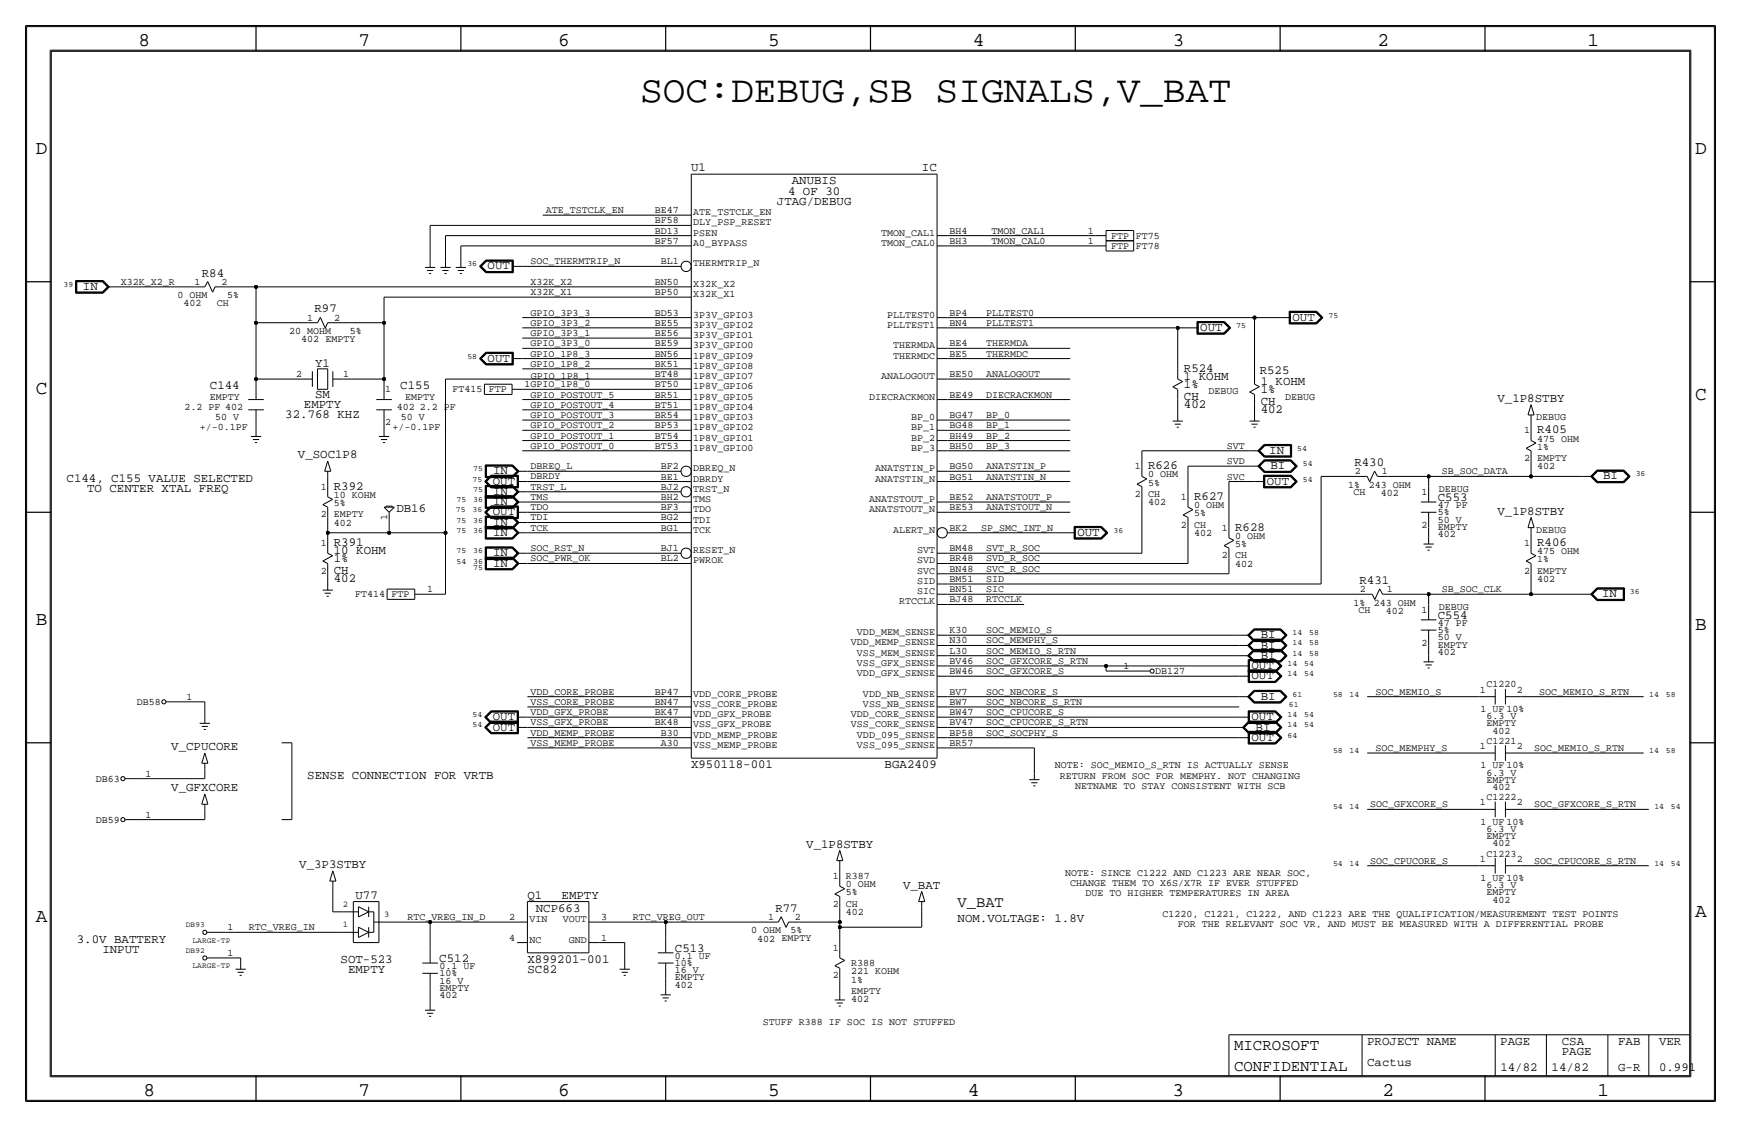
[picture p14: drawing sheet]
<svg xmlns="http://www.w3.org/2000/svg" width="432mm" height="279mm" viewBox="0 0 432 279" stroke-linecap="round" stroke-linejoin="round" font-family="sans-serif">
<defs><g id="words">
<text font-size="9.4" x="158.7" y="25.4">SOC:DEBUG,SB SIGNALS,V_BAT</text>
<g font-size="4.8">
<text x="34.3" y="11.4">8</text>
<text x="88.9" y="11.4">7</text>
<text x="138.5" y="11.4">6</text>
<text x="190.5" y="11.4">5</text>
<text x="241.3" y="11.4">4</text>
<text x="290.8" y="11.4">3</text>
<text x="341.6" y="11.4">2</text>
<text x="393.7" y="11.4">1</text>
<text x="8.9" y="38.1">D</text>
<text x="420.4" y="38.1">D</text>
<text x="8.9" y="97.8">C</text>
<text x="420.4" y="99.1">C</text>
<text x="8.9" y="154.9">B</text>
<text x="420.4" y="156.2">B</text>
<text x="420.4" y="227.3">A</text>
<text x="8.9" y="228.6">A</text>
<text x="35.6" y="271.8">8</text>
<text x="88.9" y="271.8">7</text>
<text x="138.4" y="271.8">6</text>
<text x="190.5" y="271.8">5</text>
<text x="240" y="271.8">4</text>
<text x="290.8" y="271.8">3</text>
<text x="342.9" y="271.8">2</text>
<text x="396.2" y="271.8">1</text>
</g>
<g font-size="3.9">
<text x="306.1" y="260.4">MICROSOFT</text>
<text x="306.1" y="265.4">CONFIDENTIAL</text>
</g>
<text font-size="3.8" x="237.5" y="224.8">V_BAT</text>
<g font-size="3.1">
<text x="171.4" y="42.4">U1</text>
<text x="196.4" y="45.7">ANUBIS</text>
<text x="228.7" y="42.4">IC</text>
<text x="192.7" y="50.8">JTAG/DEBUG</text>
<text x="195.5" y="48.3">4 OF 30</text>
<text x="20.6" y="71.9">IN</text>
<text x="50.1" y="68.6">R84</text>
<text x="120.9" y="66.8">OUT</text>
<text x="78" y="77.5">R97</text>
<text x="297.7" y="82">OUT</text>
<text x="320.5" y="79.5">OUT</text>
<text x="120.9" y="89.7">OUT</text>
<text x="78.2" y="90.9">Y1</text>
<text x="293.6" y="94.2">1 KOHM</text>
<text x="293.6" y="92.2">R524</text>
<text x="312.4" y="92.7">R525</text>
<text x="312.7" y="95.5">1 KOHM</text>
<text x="52.1" y="96.5">C144</text>
<text x="75.4" y="101.1">EMPTY</text>
<text x="78.2" y="98.6">SM</text>
<text x="99.3" y="96.5">C155</text>
<text x="293.6" y="99.1">CH</text>
<text x="293.6" y="96.3">1%</text>
<text x="293.6" y="101.1">402</text>
<text x="312.7" y="100.3">CH</text>
<text x="312.7" y="97.5">1%</text>
<text x="371.4" y="99.7">V_1P8STBY</text>
<text x="70.8" y="103.6">32.768 KHZ</text>
<text x="312.7" y="102.4">402</text>
<text x="381.3" y="107.4">R405</text>
<text x="73.9" y="113.6">V_SOC1P8</text>
<text x="314.8" y="112.5">IN</text>
<text x="16.5" y="119.4">C144, C155 VALUE SELECTED</text>
<text x="122.3" y="117.6">IN</text>
<text x="284.7" y="116.3">R626</text>
<text x="315.1" y="116.3">BI</text>
<text x="335.9" y="115.6">R430</text>
<text x="397.6" y="118.9">BI</text>
<text x="21.6" y="121.9">TO CENTER XTAL FREQ</text>
<text x="82.8" y="121.4">R392</text>
<text x="122.2" y="120.1">OUT</text>
<text x="122.3" y="122.7">IN</text>
<text x="122.3" y="125.2">IN</text>
<text x="296.2" y="124">R627</text>
<text x="314.2" y="120.1">OUT</text>
<text x="356.6" y="124.2">C553</text>
<text x="98.3" y="127">DB16</text>
<text x="122.2" y="127.8">OUT</text>
<text x="122.3" y="130.3">IN</text>
<text x="306.3" y="131.6">R628</text>
<text x="371.4" y="127.6">V_1P8STBY</text>
<text x="82.8" y="137.4">10 KOHM</text>
<text x="82.8" y="135.4">R391</text>
<text x="122.3" y="132.8">IN</text>
<text x="122.3" y="137.9">IN</text>
<text x="267.2" y="132.8">OUT</text>
<text x="381.3" y="135.4">R406</text>
<text x="82.8" y="142.2">CH</text>
<text x="82.8" y="139.4">1%</text>
<text x="122.3" y="140.5">IN</text>
<text x="82.8" y="144.3">402</text>
<text x="337.2" y="144.8">R431</text>
<text x="397.4" y="148.1">IN</text>
<text x="356.6" y="153.4">C554</text>
<text x="312.7" y="160.8">BI</text>
<text x="312.7" y="158.2">BI</text>
<text x="310.4" y="165.9">OUT</text>
<text x="312.7" y="163.3">BI</text>
<text x="310.4" y="168.4">OUT</text>
<text x="312.7" y="173.5">BI</text>
<text x="122.2" y="178.6">OUT</text>
<text x="310.4" y="178.6">OUT</text>
<text x="122.2" y="181.1">OUT</text>
<text x="310.4" y="183.6">OUT</text>
<text x="311.4" y="181.1">BI</text>
<text x="42.5" y="186">V_CPUCORE</text>
<text x="171.4" y="190.5">X950118-001</text>
<text x="219.4" y="190.5">BGA2409</text>
<text x="42.5" y="196.2">V_GFXCORE</text>
<text x="76.2" y="193">SENSE CONNECTION FOR VRTB</text>
<text x="74.2" y="215.2">V_3P3STBY</text>
<text x="200" y="210.2">V_1P8STBY</text>
<text x="224" y="220.3">V_BAT</text>
<text x="88.2" y="222.8">U77</text>
<text x="130.8" y="222.8">Q1</text>
<text x="132.9" y="226.1">NCP663</text>
<text x="139.3" y="222.8">EMPTY</text>
<text x="192.3" y="226.1">R77</text>
<text x="19" y="233.7">3.0V BATTERY</text>
<text x="237.5" y="228.6">NOM.VOLTAGE: 1.8V</text>
<text x="25.4" y="236.2">INPUT</text>
<text x="84.5" y="238.8">SOT-523</text>
<text x="109" y="238.5">C512</text>
<text x="130.8" y="238.8">X899201-001</text>
<text x="167.4" y="236">C513</text>
<text x="86.3" y="241.3">EMPTY</text>
<text x="130.8" y="241.3">SC82</text>
<text x="339.1" y="259.1">PROJECT NAME</text>
<text x="372.1" y="259.1">PAGE</text>
<text x="387.4" y="259.1">CSA</text>
<text x="387.4" y="261.6">PAGE</text>
<text x="401.3" y="259.1">FAB</text>
<text x="411.5" y="259.1">VER</text>
<text x="339.1" y="264.2">Cactus</text>
<text x="372.1" y="265.4">14/82</text>
<text x="384.8" y="265.4">14/82</text>
<text x="401.3" y="265.4">G-R</text>
<text x="411.5" y="265.4">0.991</text>
</g>
<g font-size="2.5">
<text x="135.4" y="52.8">ATE_TSTCLK_EN</text>
<text x="162.4" y="52.8">BE47</text>
<text x="172" y="53.3">ATE_TSTCLK_EN</text>
<text x="162.4" y="57.9">BD13</text>
<text x="162.4" y="55.4">BF58</text>
<text x="172" y="58.4">PSEN</text>
<text x="172" y="55.9">DLY_PSP_RESET</text>
<text x="218.5" y="58.4">TMON_CAL1</text>
<text x="235.5" y="57.9">BH4</text>
<text x="245.9" y="57.9">TMON_CAL1</text>
<text x="269.8" y="57.9">1</text>
<text x="275.6" y="59.2">FTP</text>
<text x="281.7" y="59.2">FT75</text>
<text x="131.6" y="65.5">SOC_THERMTRIP_N</text>
<text x="162.4" y="60.5">BF57</text>
<text x="163.9" y="65.5">BL1</text>
<text x="172" y="61">A0_BYPASS</text>
<text x="218.5" y="61">TMON_CAL0</text>
<text x="235.5" y="60.4">BH3</text>
<text x="245.9" y="60.5">TMON_CAL0</text>
<text x="269.8" y="60.5">1</text>
<text x="275.6" y="61.7">FTP</text>
<text x="281.7" y="61.7">FT78</text>
<text x="30" y="70.6">X32K_X2_R</text>
<text x="48.2" y="70.6">1</text>
<text x="54.9" y="70.6">2</text>
<text x="131.6" y="70.6">X32K_X2</text>
<text x="162.4" y="70.6">BN50</text>
<text x="172" y="66">THERMTRIP_N</text>
<text x="172" y="71.1">X32K_X2</text>
<text x="44" y="73.9">0 OHM</text>
<text x="45.5" y="75.9">402</text>
<text x="53.8" y="75.8">CH</text>
<text x="56.3" y="73.9">5%</text>
<text x="131.6" y="73.2">X32K_X1</text>
<text x="162.4" y="73.2">BP50</text>
<text x="172" y="73.7">X32K_X1</text>
<text x="71.8" y="82.8">20 MOHM</text>
<text x="76.2" y="79.5">1</text>
<text x="82.9" y="79.5">2</text>
<text x="86.8" y="82.8">5%</text>
<text x="131.6" y="83.3">GPIO_3P3_1</text>
<text x="131.6" y="80.8">GPIO_3P3_2</text>
<text x="131.6" y="78.2">GPIO_3P3_3</text>
<text x="162.4" y="78.2">BD53</text>
<text x="162.4" y="80.8">BE55</text>
<text x="162.4" y="83.3">BE56</text>
<text x="172" y="83.8">3P3V_GPIO1</text>
<text x="172" y="78.7">3P3V_GPIO3</text>
<text x="172" y="81.3">3P3V_GPIO2</text>
<text x="220" y="81.3">PLLTEST1</text>
<text x="220" y="78.7">PLLTEST0</text>
<text x="235.5" y="80.8">BN4</text>
<text x="235.5" y="78.2">BP4</text>
<text x="244.6" y="78.2">PLLTEST0</text>
<text x="244.6" y="80.8">PLLTEST1</text>
<text x="74.7" y="84.8">402 EMPTY</text>
<text x="131.6" y="88.4">GPIO_1P8_3</text>
<text x="131.6" y="85.9">GPIO_3P3_0</text>
<text x="162.4" y="85.9">BE59</text>
<text x="162.4" y="88.4">BN56</text>
<text x="172" y="86.4">3P3V_GPIO0</text>
<text x="172" y="88.9">1P8V_GPIO9</text>
<text x="221.5" y="88.9">THERMDC</text>
<text x="221.5" y="86.4">THERMDA</text>
<text x="235.5" y="88.4">BE5</text>
<text x="235.5" y="85.9">BE4</text>
<text x="244.6" y="85.9">THERMDA</text>
<text x="244.6" y="88.4">THERMDC</text>
<text x="73.4" y="93.5">2</text>
<text x="85.1" y="93.5">1</text>
<text x="131.6" y="90.9">GPIO_1P8_2</text>
<text x="131.6" y="94">GPIO_1P8_1</text>
<text x="162.4" y="90.9">BK51</text>
<text x="162.4" y="93.5">BT48</text>
<text x="172" y="91.4">1P8V_GPIO8</text>
<text x="172" y="94">1P8V_GPIO7</text>
<text x="218.5" y="94">ANALOGOUT</text>
<text x="235.5" y="93.5">BE50</text>
<text x="244.6" y="93.5">ANALOGOUT</text>
<text x="45.7" y="101.6">2.2 PF 402</text>
<text x="52.1" y="99.1">EMPTY</text>
<text x="95.5" y="97.3">1</text>
<text x="98.4" y="101.6">402</text>
<text x="100.5" y="99.1">EMPTY</text>
<text x="104.1" y="101.6">2.2 PF</text>
<text x="112.2" y="97.3">FT415</text>
<text x="121.3" y="97.3">FTP</text>
<text x="130" y="96">1GPIO_1P8_0</text>
<text x="131.6" y="98.6">GPIO_POSTOUT_5</text>
<text x="131.6" y="101.1">GPIO_POSTOUT_4</text>
<text x="162.4" y="96">BT50</text>
<text x="162.4" y="98.6">BR51</text>
<text x="162.4" y="101.1">BT51</text>
<text x="172" y="96.5">1P8V_GPIO6</text>
<text x="172" y="99.1">1P8V_GPIO5</text>
<text x="172" y="101.6">1P8V_GPIO4</text>
<text x="215.5" y="99.1">DIECRACKMON</text>
<text x="235.5" y="98.6">BE49</text>
<text x="244.6" y="98.6">DIECRACKMON</text>
<text x="299.7" y="97.8">DEBUG</text>
<text x="318.8" y="99.1">DEBUG</text>
<text x="49.5" y="106.7">+/-0.1PF</text>
<text x="53.3" y="104.1">50 V</text>
<text x="95.5" y="105.4">2</text>
<text x="97.3" y="106.7">+/-0.1PF</text>
<text x="99.5" y="104.1">50 V</text>
<text x="131.6" y="103.6">GPIO_POSTOUT_3</text>
<text x="131.6" y="106.2">GPIO_POSTOUT_2</text>
<text x="162.4" y="103.6">BR54</text>
<text x="162.4" y="106.2">BP53</text>
<text x="172" y="106.7">1P8V_GPIO2</text>
<text x="172" y="104.1">1P8V_GPIO3</text>
<text x="225.9" y="104.1">BP_0</text>
<text x="225.9" y="106.7">BP_1</text>
<text x="235.5" y="106.2">BG48</text>
<text x="235.5" y="103.6">BG47</text>
<text x="244.6" y="106.2">BP_1</text>
<text x="244.6" y="103.6">BP_0</text>
<text x="378" y="107.5">1</text>
<text x="381" y="104.1">DEBUG</text>
<text x="131.6" y="111.3">GPIO_POSTOUT_0</text>
<text x="131.6" y="108.7">GPIO_POSTOUT_1</text>
<text x="162.4" y="108.7">BT54</text>
<text x="162.4" y="111.3">BT53</text>
<text x="172" y="111.8">1P8V_GPIO0</text>
<text x="172" y="109.2">1P8V_GPIO1</text>
<text x="225.9" y="111.8">BP_3</text>
<text x="225.9" y="109.2">BP_2</text>
<text x="235.5" y="111.3">BH50</text>
<text x="235.5" y="108.7">BH49</text>
<text x="244.6" y="108.7">BP_2</text>
<text x="244.6" y="111.3">BP_3</text>
<text x="304.3" y="111.3">SVT</text>
<text x="381.3" y="111.5">1%</text>
<text x="381.3" y="109.5">475 OHM</text>
<text x="131.6" y="118.9">DBRDY</text>
<text x="131.6" y="116.3">DBREQ_L</text>
<text x="163.9" y="116.3">BF2</text>
<text x="163.9" y="118.9">BE1</text>
<text x="172" y="116.8">DBREQ_N</text>
<text x="172" y="119.4">DBRDY</text>
<text x="217" y="116.8">ANATSTIN_P</text>
<text x="217" y="119.4">ANATSTIN_N</text>
<text x="235.5" y="116.3">BG50</text>
<text x="235.5" y="118.9">BG51</text>
<text x="244.6" y="116.3">ANATSTIN_P</text>
<text x="244.6" y="118.9">ANATSTIN_N</text>
<text x="281.5" y="116.3">1</text>
<text x="284.7" y="118.4">0 OHM</text>
<text x="304.3" y="115.1">SVD</text>
<text x="304.3" y="118.9">SVC</text>
<text x="336" y="117.6">2</text>
<text x="342.7" y="117.6">1</text>
<text x="357.6" y="117.6">SB_SOC_DATA</text>
<text x="378" y="114.3">2</text>
<text x="381.3" y="116.3">402</text>
<text x="381.3" y="114.3">EMPTY</text>
<text x="79.5" y="121.4">1</text>
<text x="82.8" y="123.4">10 KOHM</text>
<text x="82.8" y="125.5">5%</text>
<text x="131.6" y="121.4">TRST_L</text>
<text x="131.6" y="124">TMS</text>
<text x="163.9" y="121.4">BJ2</text>
<text x="163.9" y="124">BH2</text>
<text x="172" y="124.5">TMS</text>
<text x="172" y="121.9">TRST_N</text>
<text x="215.5" y="124.5">ANATSTOUT_P</text>
<text x="235.5" y="124">BE52</text>
<text x="244.6" y="124">ANATSTOUT_P</text>
<text x="281.5" y="123.2">2</text>
<text x="284.7" y="125.2">402</text>
<text x="284.7" y="120.4">5%</text>
<text x="284.7" y="123.2">CH</text>
<text x="292.9" y="124">1</text>
<text x="296.2" y="126">0 OHM</text>
<text x="334.4" y="120.9">1%</text>
<text x="335.7" y="122.8">CH</text>
<text x="339.5" y="120.9">243 OHM</text>
<text x="342.4" y="122.9">402</text>
<text x="352.6" y="122.7">1</text>
<text x="356.6" y="126">47 PF</text>
<text x="356.9" y="121.9">DEBUG</text>
<text x="79.5" y="128.3">2</text>
<text x="82.8" y="130.3">402</text>
<text x="82.8" y="128.3">EMPTY</text>
<text x="96" y="129" transform="rotate(-90 96 129)">1</text>
<text x="131.6" y="126.5">TDO</text>
<text x="131.6" y="129">TDI</text>
<text x="131.6" y="131.6">TCK</text>
<text x="163.9" y="126.5">BF3</text>
<text x="163.9" y="129">BG2</text>
<text x="163.9" y="131.6">BG1</text>
<text x="172" y="129.5">TDI</text>
<text x="172" y="127">TDO</text>
<text x="215.5" y="127">ANATSTOUT_N</text>
<text x="235.5" y="126.5">BE53</text>
<text x="235.5" y="131.6">BK2</text>
<text x="243.3" y="131.6">SP_SMC_INT_N</text>
<text x="244.6" y="126.5">ANATSTOUT_N</text>
<text x="292.9" y="130.8">2</text>
<text x="296.2" y="128">5%</text>
<text x="296.2" y="130.8">CH</text>
<text x="303.1" y="131.6">1</text>
<text x="352.6" y="130.8">2</text>
<text x="356.6" y="127.8">5%</text>
<text x="356.6" y="129.5">50 V</text>
<text x="356.6" y="131.3">EMPTY</text>
<text x="79.5" y="135.4">1</text>
<text x="131.6" y="136.7">SOC_RST_N</text>
<text x="163.9" y="136.7">BJ1</text>
<text x="172" y="137.2">RESET_N</text>
<text x="172" y="132.1">TCK</text>
<text x="221.5" y="132.1">ALERT_N</text>
<text x="227.4" y="137.2">SVT</text>
<text x="235.5" y="136.7">BM48</text>
<text x="244.6" y="136.7">SVT_R_SOC</text>
<text x="296.2" y="132.8">402</text>
<text x="306.3" y="135.6">5%</text>
<text x="306.3" y="133.6">0 OHM</text>
<text x="356.6" y="133.1">402</text>
<text x="378" y="135.4">1</text>
<text x="381" y="132.1">DEBUG</text>
<text x="381.3" y="137.4">475 OHM</text>
<text x="79.5" y="142.3">2</text>
<text x="131.6" y="139.2">SOC_PWR_OK</text>
<text x="163.9" y="139.2">BL2</text>
<text x="172" y="139.7">PWROK</text>
<text x="227.4" y="142.2">SVC</text>
<text x="227.4" y="139.7">SVD</text>
<text x="235.5" y="139.2">BR48</text>
<text x="235.5" y="141.7">BN48</text>
<text x="244.6" y="139.2">SVD_R_SOC</text>
<text x="244.6" y="141.7">SVC_R_SOC</text>
<text x="303.1" y="138.4">2</text>
<text x="306.3" y="138.4">CH</text>
<text x="306.3" y="140.5">402</text>
<text x="378" y="142.3">2</text>
<text x="381.3" y="139.4">1%</text>
<text x="381.3" y="142.2">EMPTY</text>
<text x="88.1" y="148.1">FT414</text>
<text x="97.1" y="148.1">FTP</text>
<text x="105.9" y="146.8">1</text>
<text x="223" y="149.9">RTCCLK</text>
<text x="227.4" y="147.3">SIC</text>
<text x="227.4" y="144.8">SID</text>
<text x="235.5" y="144.3">BM51</text>
<text x="235.5" y="146.8">BN51</text>
<text x="235.5" y="149.4">BJ48</text>
<text x="244.6" y="146.8">SIC</text>
<text x="244.6" y="144.3">SID</text>
<text x="244.6" y="149.4">RTCCLK</text>
<text x="337.3" y="146.8">2</text>
<text x="344" y="146.8">1</text>
<text x="357.6" y="146.8">SB_SOC_CLK</text>
<text x="381.3" y="144.3">402</text>
<text x="335.7" y="150.1">1%</text>
<text x="336.9" y="152">CH</text>
<text x="340.7" y="150.1">243 OHM</text>
<text x="343.7" y="152.1">402</text>
<text x="352.6" y="151.9">1</text>
<text x="356.6" y="155.2">47 PF</text>
<text x="356.9" y="151.1">DEBUG</text>
<text x="211.1" y="160">VDD_MEMP_SENSE</text>
<text x="212.6" y="157.5">VDD_MEM_SENSE</text>
<text x="235.5" y="159.5">N30</text>
<text x="235.5" y="157">K30</text>
<text x="244.6" y="159.5">SOC_MEMPHY_S</text>
<text x="244.6" y="157">SOC_MEMIO_S</text>
<text x="352.6" y="160">2</text>
<text x="356.6" y="160.5">EMPTY</text>
<text x="356.6" y="157">5%</text>
<text x="356.6" y="158.8">50 V</text>
<text x="212.6" y="162.6">VSS_MEM_SENSE</text>
<text x="212.6" y="167.6">VDD_GFX_SENSE</text>
<text x="212.6" y="165.1">VSS_GFX_SENSE</text>
<text x="235.5" y="162.1">L30</text>
<text x="235.5" y="164.6">BV46</text>
<text x="235.5" y="167.1">BW46</text>
<text x="244.6" y="162.1">SOC_MEMIO_S_RTN</text>
<text x="244.6" y="164.6">SOC_GFXCORE_S_RTN</text>
<text x="244.6" y="167.1">SOC_GFXCORE_S</text>
<text x="278.7" y="165.9">1</text>
<text x="286.5" y="167.1">DB127</text>
<text x="356.6" y="162.3">402</text>
<text x="46.2" y="173.5">1</text>
<text x="131.6" y="172.2">VDD_CORE_PROBE</text>
<text x="162.4" y="172.2">BP47</text>
<text x="172" y="172.7">VDD_CORE_PROBE</text>
<text x="214" y="172.7">VDD_NB_SENSE</text>
<text x="235.5" y="172.2">BV7</text>
<text x="244.6" y="172.2">SOC_NBCORE_S</text>
<text x="341.1" y="172.2">SOC_MEMIO_S</text>
<text x="367.1" y="171.7">1</text>
<text x="368.6" y="170.4">C1220</text>
<text x="376.2" y="171.7">2</text>
<text x="381.8" y="172.2">SOC_MEMIO_S_RTN</text>
<text x="33.9" y="174.8">DB58</text>
<text x="131.6" y="177.3">VDD_GFX_PROBE</text>
<text x="131.6" y="179.8">VSS_GFX_PROBE</text>
<text x="131.6" y="174.8">VSS_CORE_PROBE</text>
<text x="162.4" y="179.8">BK48</text>
<text x="162.4" y="174.8">BN47</text>
<text x="162.4" y="177.3">BK47</text>
<text x="172" y="175.3">VSS_CORE_PROBE</text>
<text x="172" y="177.8">VDD_GFX_PROBE</text>
<text x="211.1" y="177.8">VDD_CORE_SENSE</text>
<text x="214" y="175.3">VSS_NB_SENSE</text>
<text x="235.5" y="174.8">BW7</text>
<text x="235.5" y="179.8">BV47</text>
<text x="235.5" y="177.3">BW47</text>
<text x="244.6" y="179.8">SOC_CPUCORE_S_RTN</text>
<text x="244.6" y="177.3">SOC_CPUCORE_S</text>
<text x="244.6" y="174.8">SOC_NBCORE_S_RTN</text>
<text x="367.2" y="176.5">1 UF 10%</text>
<text x="368.6" y="178.3">6.3 V</text>
<text x="131.6" y="184.9">VSS_MEMP_PROBE</text>
<text x="131.6" y="182.4">VDD_MEMP_PROBE</text>
<text x="163.9" y="184.9">A30</text>
<text x="163.9" y="182.4">B30</text>
<text x="172" y="185.4">VSS_MEMP_PROBE</text>
<text x="172" y="182.9">VDD_MEMP_PROBE</text>
<text x="172" y="180.3">VSS_GFX_PROBE</text>
<text x="211.1" y="180.3">VSS_CORE_SENSE</text>
<text x="212.6" y="185.4">VSS_095_SENSE</text>
<text x="212.6" y="182.9">VDD_095_SENSE</text>
<text x="235.5" y="184.9">BR57</text>
<text x="235.5" y="182.4">BP58</text>
<text x="244.6" y="182.4">SOC_SOCPHY_S</text>
<text x="367.1" y="185.7">1</text>
<text x="368.6" y="180.1">EMPTY</text>
<text x="368.6" y="184.4">C1221</text>
<text x="370.1" y="181.9">402</text>
<text x="376.2" y="185.7">2</text>
<text x="261.6" y="190.5">NOTE: SOC_MEMIO_S_RTN IS ACTUALLY SENSE</text>
<text x="341.1" y="186.2">SOC_MEMPHY_S</text>
<text x="367.2" y="190.5">1 UF 10%</text>
<text x="380.5" y="186.2">SOC_MEMIO_S_RTN</text>
<text x="23.8" y="193.8">DB63</text>
<text x="36.1" y="192.5">1</text>
<text x="262.9" y="193">RETURN FROM SOC FOR MEMPHY. NOT CHANGING</text>
<text x="266.7" y="195.6">NETNAME TO STAY CONSISTENT WITH SCB</text>
<text x="368.6" y="194.1">EMPTY</text>
<text x="368.6" y="192.3">6.3 V</text>
<text x="370.1" y="195.8">402</text>
<text x="23.8" y="204">DB59</text>
<text x="36.1" y="202.7">1</text>
<text x="339.9" y="200.2">SOC_GFXCORE_S</text>
<text x="367.1" y="199.6">1</text>
<text x="368.6" y="198.4">C1222</text>
<text x="376.2" y="199.6">2</text>
<text x="380.5" y="200.2">SOC_GFXCORE_S_RTN</text>
<text x="367.2" y="204.5">1 UF 10%</text>
<text x="368.6" y="206.2">6.3 V</text>
<text x="368.6" y="208">EMPTY</text>
<text x="370.1" y="209.8">402</text>
<text x="339.9" y="214.1">SOC_CPUCORE_S</text>
<text x="367.1" y="213.6">1</text>
<text x="368.6" y="212.3">C1223</text>
<text x="376.2" y="213.6">2</text>
<text x="380.5" y="214.1">SOC_CPUCORE_S_RTN</text>
<text x="206.5" y="217.9">1</text>
<text x="209.8" y="220">0 OHM</text>
<text x="209.8" y="222">5%</text>
<text x="209.8" y="217.9">R387</text>
<text x="264.2" y="217.2">NOTE: SINCE C1222 AND C1223 ARE NEAR SOC,</text>
<text x="265.4" y="219.7">CHANGE THEM TO X6S/X7R IF EVER STUFFED</text>
<text x="367.2" y="218.4">1 UF 10%</text>
<text x="368.6" y="222">EMPTY</text>
<text x="368.6" y="220.2">6.3 V</text>
<text x="206.5" y="224.8">2</text>
<text x="209.8" y="226.8">402</text>
<text x="209.8" y="224.8">CH</text>
<text x="269.2" y="222.2">DUE TO HIGHER TEMPERATURES IN AREA</text>
<text x="288.3" y="227.3">C1220, C1221, C1222, AND C1223 ARE THE QUALIFICATION/MEASUREMENT TEST POINTS</text>
<text x="370.1" y="223.8">402</text>
<text x="56.4" y="230.6">1</text>
<text x="61.7" y="230.6">RTC_VREG_IN</text>
<text x="101.1" y="228.1">RTC_VREG_IN_D</text>
<text x="126.3" y="228.1">2</text>
<text x="126.3" y="233.2">4</text>
<text x="131.3" y="233.7">NC</text>
<text x="131.3" y="228.6">VIN</text>
<text x="139.6" y="228.6">VOUT</text>
<text x="141.1" y="233.7">GND</text>
<text x="149.1" y="228.1">3</text>
<text x="149.1" y="233.2">1</text>
<text x="157" y="228.1">RTC_VREG_OUT</text>
<text x="186.3" y="231.4">0 OHM</text>
<text x="187.8" y="233.4">402 EMPTY</text>
<text x="190.5" y="228.1">1</text>
<text x="196" y="231.4">5%</text>
<text x="197.2" y="228.1">2</text>
<text x="292.1" y="229.9">FOR THE RELEVANT SOC VR, AND MUST BE MEASURED WITH A DIFFERENTIAL PROBE</text>
<text x="56.4" y="237">1</text>
<text x="167.4" y="237.7">0.1 UF</text>
<text x="167.4" y="239.5">10%</text>
<text x="206.5" y="235.7">1</text>
<text x="211.1" y="239.5">R388</text>
<text x="109" y="240.3">0.1 UF</text>
<text x="109" y="242.1">10%</text>
<text x="109" y="243.8">16 V</text>
<text x="109" y="245.6">EMPTY</text>
<text x="167.4" y="244.9">402</text>
<text x="167.4" y="243.1">EMPTY</text>
<text x="167.4" y="241.3">16 V</text>
<text x="206.5" y="242.6">2</text>
<text x="211.1" y="243.6">1%</text>
<text x="211.1" y="241.6">221 KOHM</text>
<text x="109" y="247.4">402</text>
<text x="211.1" y="246.4">EMPTY</text>
<text x="211.1" y="248.4">402</text>
<text x="189.2" y="254">STUFF R388 IF SOC IS NOT STUFFED</text>
</g>
<g font-size="2.2">
<text x="85.1" y="224.8">2</text>
<text x="95.2" y="227.3">3</text>
<text x="85.1" y="229.9">1</text>
</g>
<g font-size="2">
<text x="15.8" y="71.1">39</text>
<text x="115.9" y="66">36</text>
<text x="306.6" y="81.3">75</text>
<text x="329.5" y="78.7">75</text>
<text x="115.9" y="88.9">58</text>
<text x="321.7" y="111.8">54</text>
<text x="117.2" y="119.4">75</text>
<text x="117.4" y="116.8">75</text>
<text x="323.1" y="115.6">54</text>
<text x="323.1" y="119.4">54</text>
<text x="405.7" y="118.1">36</text>
<text x="113.2" y="124.5">75</text>
<text x="117.4" y="121.9">75</text>
<text x="117.4" y="124.5">36</text>
<text x="113.1" y="127">75</text>
<text x="113.2" y="129.5">75</text>
<text x="117.2" y="127">36</text>
<text x="117.4" y="129.5">36</text>
<text x="113.2" y="132.1">75</text>
<text x="113.2" y="137.2">75</text>
<text x="117.4" y="132.1">36</text>
<text x="117.4" y="137.2">36</text>
<text x="276.1" y="132.1">36</text>
<text x="113.2" y="139.7">54</text>
<text x="117.4" y="139.7">36</text>
<text x="117.4" y="141.3">75</text>
<text x="404.3" y="147.3">36</text>
<text x="320.6" y="160">14</text>
<text x="320.6" y="157.5">14</text>
<text x="324.7" y="160">58</text>
<text x="324.7" y="157.5">58</text>
<text x="319.3" y="165.1">14</text>
<text x="319.3" y="167.6">14</text>
<text x="320.6" y="162.6">14</text>
<text x="323.4" y="165.1">54</text>
<text x="323.4" y="167.6">54</text>
<text x="324.7" y="162.6">58</text>
<text x="320.6" y="172.7">61</text>
<text x="330.6" y="172.7">58</text>
<text x="334.7" y="172.7">14</text>
<text x="409" y="172.7">14</text>
<text x="413.2" y="172.7">58</text>
<text x="117.2" y="177.8">54</text>
<text x="319.3" y="177.8">14</text>
<text x="319.7" y="175.3">61</text>
<text x="323.4" y="177.8">54</text>
<text x="117.2" y="180.3">54</text>
<text x="319.3" y="182.9">64</text>
<text x="319.3" y="180.3">14</text>
<text x="323.4" y="180.3">54</text>
<text x="330.6" y="186.7">58</text>
<text x="334.7" y="186.7">14</text>
<text x="409" y="186.7">14</text>
<text x="413.2" y="186.7">58</text>
<text x="330.6" y="200.7">54</text>
<text x="334.7" y="200.7">14</text>
<text x="410.3" y="200.7">14</text>
<text x="414.4" y="200.7">54</text>
<text x="330.6" y="214.6">54</text>
<text x="334.7" y="214.6">14</text>
<text x="410.3" y="214.6">14</text>
<text x="414.4" y="214.6">54</text>
<text x="46.1" y="229.9">DB93</text>
<text x="47.8" y="233.7">LARGE-TP</text>
<text x="46.1" y="236.2">DB92</text>
<text x="47.8" y="240">LARGE-TP</text>
</g>
</g></defs>
<!-- layer: Nets -->
<g fill="none" stroke="#000" stroke-width=".25">
<path d="M106.7 55.9h62.2zM106.7 55.9v8.9zM110.5 58.4v6.4zM110.5 58.4h58.4zM134.6 53.3h34.3zM234.9 58.4h36.9zM29.2 71.1h19.1zM55.9 71.1h7.6zM63.5 71.1v8.9zM63.5 71.1h105.4zM95.2 73.7v6.3zM95.3 73.7h73.6z"/>
<path d="M114.3 61v3.8zM114.3 61h54.6zM129.5 66h39.4zM129.5 78.7h39.4zM234.9 78.7h76.2zM234.9 61h36.9zM311.1 78.7h6.4zM311.1 78.7v14zM63.5 80h12.7zM63.5 80v14zM63.5 94h11.4zM63.5 94v1.2z"/>
<path d="M83.8 80h11.5zM85.1 94h10.1zM95.2 80v14zM95.2 94v1.2zM110.5 94v38.1zM110.5 94h58.4zM129.5 96.5h39.4zM129.5 81.3h39.4zM129.5 91.4h39.4zM129.5 99.1h39.4zM129.5 86.4h39.4zM129.5 83.8h39.4z"/>
<path d="M129.5 88.9h39.4zM234.9 81.3h57.2zM234.9 88.9h30.5zM234.9 99.1h30.5zM234.9 86.4h30.5zM235 94h30.4zM292.1 99.1v3.8zM292.1 81.3v10.1zM292.1 81.3h2.5zM63.5 105.4v1.3zM81.3 118.1v2.6zM95.2 105.4v1.3z"/>
<path d="M129.5 106.7h39.4zM129.5 109.2h39.4zM129.5 111.8h39.4zM129.5 104.1h39.4zM129.5 101.6h39.4zM130.8 116.8h38.1zM130.8 119.4h38.1zM234.9 119.4h30.5zM234.9 116.8h30.5zM234.9 104.1h30.5zM234.9 111.8h30.5zM234.9 106.7h30.5z"/>
<path d="M234.9 109.2h30.5zM283.2 111.8h26.7zM283.2 111.8v3.8zM294.6 115.6v7.6zM294.6 115.6h15.3zM304.8 119.4v11.4zM304.8 119.4h6.3zM311.1 100.3v2.6zM327.7 118.1v26.7zM327.7 118.1h8.8zM344.2 118.1h10.1zM354.3 118.1h25.4z"/>
<path d="M354.3 118.1v2.5zM379.7 104.1v2.6zM379.7 118.1h12.7zM379.7 114.3v3.8zM81.3 132.1v2.5zM81.3 128.3v3.8zM81.3 132.1h15.2zM96.5 132.1h14zM96.5 127v5.1zM110.5 132.1v15.2zM130.8 137.2h38.1zM130.8 139.7h38.1z"/>
<path d="M130.8 124.5h38.1zM130.8 132.1h38.1zM130.8 129.5h38.1zM130.8 127h38.1zM130.8 121.9h38.1zM234.9 132.1h29.3zM234.9 137.2h48.3zM234.9 124.5h30.5zM234.9 127h30.5zM235 139.7h59.6zM283.2 123.2v14zM294.6 130.8v8.9z"/>
<path d="M304.8 138.4v3.8zM354.3 130.8v2.5zM379.7 132.1v2.5zM81.3 142.2v2.6zM105.4 147.3h5.1zM234.9 144.8h92.8zM234.9 147.3h102.9zM234.9 157.5h72.4zM234.9 142.2h69.9zM234.9 149.9h19.1zM345.4 147.3h8.9zM354.3 147.3h25.4z"/>
<path d="M354.3 147.3v2.6zM379.7 147.3h12.7zM379.7 142.2v5.1zM45.7 174h5.1zM50.8 174v3.8zM130.8 175.3h38.1zM130.8 177.8h38.1zM130.8 172.7h38.1zM234.9 160h72.4zM234.9 172.7h72.4zM234.9 175.3h72.4zM234.9 165.1h39.4z"/>
<path d="M234.9 162.6h72.4zM235 167.6h72.3zM235 177.8h72.3zM274.3 165.1h33zM274.3 165.1v1.3zM274.3 166.4h6.4zM339.1 172.7h27.9zM354.3 160v2.6zM377.2 172.7h30.5zM35.6 193h15.2zM50.8 190.5v2.5zM69.8 184.1h2.6z"/>
<path d="M72.4 184.1v19.1zM130.8 182.9h38.1zM130.8 185.4h38.1zM130.8 180.3h38.1zM234.9 185.4h21.6zM234.9 180.3h71.2zM235 182.9h72.3zM256.5 185.4v6.4zM339.1 186.7h27.9zM377.2 186.7h30.5zM35.6 203.2h15.2zM50.8 200.7v2.5z"/>
<path d="M69.8 203.2h2.6zM82.5 219.7v6.4zM208.3 214.6v2.6zM339.1 200.7h27.9zM339.1 214.6h27.9zM377.2 214.6h31.7zM377.2 200.7h31.7zM55.9 231.1h29.2zM55.9 237.5h3.8zM59.7 237.5v1.3zM82.5 226.1h2.6zM96.5 228.6h10.2z"/>
<path d="M106.7 228.6h21.6zM106.7 228.6v6.3zM148.6 228.6h16.5zM148.6 233.7h6.3zM154.9 233.7v5.1zM165.1 228.6h25.4zM165.1 228.6v3.8zM198.1 228.6h10.2zM208.3 224.8v3.8zM208.3 228.6v1.3zM208.3 229.9h20.3zM208.3 229.9v5z"/>
<path d="M228.6 224.8v5.1zM106.7 245.1v3.8zM165.1 242.6v2.5zM208.3 242.6v3.8z"/>
</g>
<g fill="#000" stroke="#000" stroke-width=".25">
<circle cx="63.5" cy="71.1" r=".41"/>
<circle cx="311.1" cy="78.7" r=".41"/>
<circle cx="63.5" cy="94" r=".41"/>
<circle cx="63.5" cy="80" r=".41"/>
<circle cx="95.2" cy="94" r=".41"/>
<circle cx="95.2" cy="80" r=".41"/>
<circle cx="292.1" cy="81.3" r=".41"/>
<circle cx="354.3" cy="118.1" r=".41"/>
<circle cx="379.7" cy="118.1" r=".41"/>
<circle cx="81.3" cy="132.1" r=".41"/>
<circle cx="96.5" cy="132.1" r=".41"/>
<circle cx="110.5" cy="132.1" r=".41"/>
<circle cx="354.3" cy="147.3" r=".41"/>
<circle cx="379.7" cy="147.3" r=".41"/>
<circle cx="274.3" cy="165.1" r=".41"/>
<circle cx="106.7" cy="228.6" r=".41"/>
<circle cx="165.1" cy="228.6" r=".41"/>
<circle cx="208.3" cy="229.9" r=".41"/>
<circle cx="208.3" cy="228.6" r=".41"/>
</g>
<!-- layer: Components -->
<g fill="none" stroke="#000" stroke-width=".25">
<path d="M168.9 58.4h2.5zM168.9 55.9h2.5zM168.9 53.3h2.5zM171.4 43.2v144.8zM171.4 43.2h61zM232.4 43.2v144.8zM232.4 58.4h2.5zM271.8 58.4h2.5zM274.3 59.7v2.5zM274.3 59.7h6.9zM274.3 57.1v2.6zM274.3 57.1h6.9z"/>
<path d="M281.2 59.7v2.5zM281.2 57.1v2.6zM18.7 69.5v3.2zM18.7 72.7h6.9zM18.7 69.5h6.9zM18.8 69.6h6.7zM18.8 69.6v3zM18.8 72.6h6.7zM18.9 69.7h6.6zM18.9 69.7v2.8zM18.9 72.5h6.6zM19 69.8v2.6z"/>
<path d="M19 72.4h6.4zM19 69.8h6.4zM25.4 72.4l1.3-1.3zM25.4 69.8l1.3 1.3zM25.5 72.5l1.3-1.4zM25.5 69.7l1.3 1.4zM25.5 69.6l1.5 1.5zM25.6 69.5l1.5 1.6zM25.6 72.7l1.5-1.6zM26.7 71.1h2.5zM27 71.1l-1.5 1.5zM48.3 71.1h2.5z"/>
<path d="M51.5 69.8l-.7 1.3zM51.5 69.8l1.2 2.6zM53.3 71.1h2.6zM53.3 71.1l-.6 1.3zM79.5 78.7l-.8 1.3zM79.5 78.7l1.2 2.6zM105.4 66.3h2.5zM105.9 67.1h1.5zM106.4 67.8h.5zM106.7 64.8v1.5zM109.2 66.3h2.6zM109.7 67.1h1.6z"/>
<path d="M110.2 67.8h.5zM110.5 64.8v1.5zM113 66.3h2.6zM113.5 67.1h1.6zM114 67.8h.6zM114.3 64.8v1.5zM118.9 66l1.6 1.6zM118.9 66l1.6-1.5zM119.1 66l1.4 1.5zM119.1 66l1.4-1.4zM119.2 66l1.4-1.3zM119.2 66l1.4 1.4z"/>
<path d="M119.4 66l1.2-1.2zM119.4 66l1.2 1.3zM120.5 67.6h6.8zM120.5 64.5h6.8zM120.5 67.5h6.7zM120.5 64.6h6.7zM120.6 67.4h6.5zM120.6 64.7h6.5zM120.6 67.3h6.4zM120.6 64.8h6.4zM127 66h2.5zM127 64.8v2.5z"/>
<path d="M127.1 64.7v2.7zM127.2 64.6v2.9zM127.3 64.5v3.1zM168.9 61h2.5zM168.9 71.1h2.5zM168.9 73.7h2.5zM168.9 78.7h2.5zM232.4 61h2.5zM232.4 78.7h2.5zM271.8 61h2.5zM274.3 62.2h6.9zM296.9 79.7h6.8z"/>
<path d="M296.9 79.7v3.2zM297 79.8v3zM297 79.8h6.6zM297.1 79.9v2.8zM297.1 79.9h6.5zM303.6 79.9l1.4 1.4zM303.6 79.8l1.5 1.5zM303.7 79.7l1.6 1.6zM317.5 78.7h2.5zM319.7 77.2v3.1zM319.7 77.2h6.8zM319.8 77.3v2.9z"/>
<path d="M319.8 77.3h6.7zM319.9 77.4v2.7zM319.9 77.4h6.5zM320 77.5h6.4zM320 77.5v2.5zM326.4 77.5l1.3 1.2zM326.4 77.4l1.4 1.3zM326.5 77.3l1.5 1.4zM326.5 77.2l1.6 1.5zM327.7 78.7l-1.3 1.3zM61.6 99.1h3.8zM63.5 95.3v3.8z"/>
<path d="M74.9 94h2.6zM76.2 80h2.5zM77.5 92v3.9zM78.7 96.5h2.6zM78.7 91.4h2.6zM78.7 91.4v5.1zM81.3 91.4v5.1zM81.3 80l-.6 1.3zM81.3 80h2.5zM82.5 94h2.6zM82.5 92v3.9zM93.3 99.1h3.9z"/>
<path d="M95.2 95.3v3.8zM118.9 88.9l1.6 1.6zM118.9 88.9l1.6-1.6zM119.1 88.9l1.4 1.5zM119.1 88.9l1.4-1.5zM119.2 88.9l1.4-1.4zM119.2 88.9l1.4 1.4zM119.4 88.9l1.2-1.3zM119.4 88.9l1.2 1.3zM120.1 95.3v2.5zM120.1 97.8h6.9zM120.1 95.2h6.9z"/>
<path d="M120.5 90.5h6.8zM120.5 87.3h6.8zM120.5 90.4h6.7zM120.5 87.4h6.7zM120.6 87.5h6.5zM120.6 90.3h6.5zM120.6 87.6h6.4zM120.6 90.2h6.4zM127 88.9h2.5zM127 87.6v2.6zM127 96.5h2.5zM127 95.3v2.5z"/>
<path d="M127.1 87.5v2.8zM127.2 87.4v3zM127.3 87.3v3.2zM168.9 83.8h2.5zM168.9 86.4h2.5zM168.9 88.9h2.5zM168.9 91.4h2.5zM168.9 94h2.5zM168.9 96.5h2.5zM168.9 99.1h2.5zM168.9 81.3h2.5zM232.4 88.9h2.5z"/>
<path d="M232.4 86.4h2.5zM232.4 99.1h2.5zM232.4 94h2.5zM232.4 81.3h2.5zM290.9 95.9l2.4-1.3zM290.9 95.9l1.2 .6zM292.1 91.4v2.6zM292.1 96.5v2.6zM292.1 94l1.2 .6zM294.6 81.3h2.6zM296.9 82.9h6.8zM297 82.8h6.6z"/>
<path d="M297.1 82.7h6.5zM297.2 80h6.3zM297.2 80v2.5zM297.2 82.5h6.3zM303.5 80l1.3 1.3zM303.6 82.7l1.4-1.4zM303.6 82.8l1.5-1.5zM303.7 82.9l1.6-1.6zM304.8 81.3l-1.3 1.2zM309.9 97.2l2.5-1.3zM309.9 97.2l1.2 .6zM311.1 92.7v2.5z"/>
<path d="M311.1 97.8v2.5zM311.1 95.2l1.3 .7zM319.7 80.3h6.8zM319.8 80.2h6.7zM319.9 80.1h6.5zM320 80h6.4zM326.4 80.1l1.4-1.4zM326.5 80.2l1.5-1.5zM326.5 80.3l1.6-1.6zM61.6 101.6h3.8zM62.2 108.2h2.6zM62.7 109h1.6z"/>
<path d="M63.2 109.7h.6zM63.5 101.6v3.8zM63.5 106.7v1.5zM80.5 116.8h1.5zM81.3 116.8v1.3zM81.3 114.3l.7 2.5zM81.3 114.3l-.8 2.5zM93.3 101.6h3.9zM94 108.2h2.5zM94.5 109h1.5zM95 109.7h.5zM95.2 106.7v1.5z"/>
<path d="M95.2 101.6v3.8zM120.2 119.4l1.6 1.6zM120.2 119.4l1.6-1.6zM120.3 115.3h6.9zM120.3 119.4l1.5 1.5zM120.3 115.3v3.1zM120.3 118.4h6.9zM120.3 119.4l1.5-1.5zM120.4 115.4h6.7zM120.4 115.4v2.9zM120.4 118.3h6.7zM120.5 119.4l1.4-1.4z"/>
<path d="M120.5 119.4l1.4 1.4zM120.5 115.5v2.7zM120.5 118.2h6.6zM120.5 115.5h6.6zM120.6 115.6v2.5zM120.6 118.1h6.4zM120.6 119.4l1.3-1.3zM120.6 115.6h6.4zM120.6 119.4l1.3 1.2zM121.8 117.8h6.8zM121.8 117.9h6.7zM121.9 118h6.5z"/>
<path d="M121.9 118.1h6.4zM127 118.1l1.3-1.3zM127 115.6l1.3 1.2zM127.1 118.2l1.3-1.4zM127.1 115.5l1.3 1.3zM127.1 115.4l1.5 1.4zM127.1 118.3l1.5-1.5zM127.2 115.3l1.5 1.5zM127.2 118.4l1.5-1.6zM128.3 118.1v2.5zM128.3 116.8h2.5zM128.3 119.4h2.5z"/>
<path d="M128.4 118v2.8zM128.5 117.9v3zM128.6 117.8v3.2zM168.9 111.8h2.5zM168.9 109.2h2.5zM168.9 119.4h2.5zM168.9 106.7h2.5zM168.9 101.6h2.5zM168.9 104.1h2.5zM232.4 111.8h2.5zM232.4 109.2h2.5zM232.4 104.1h2.5z"/>
<path d="M232.4 106.7h2.5zM232.4 116.8h2.5zM232.4 119.4h2.5zM283.2 115.6v2.5zM283.2 118.1l1.2 .6zM290.8 104.4h2.6zM291.3 105.2h1.6zM291.8 105.9h.6zM292.1 102.9v1.5zM309.9 104.4h2.5zM309.9 115.6h2.5zM309.9 111.8h2.5z"/>
<path d="M310.4 105.2h1.5zM310.9 105.9h.5zM311.1 102.9v1.5zM311.1 119.4h2.6zM312 115.6l1.5 1.5zM312 111.8l1.5 1.5zM312 115.6l1.5-1.6zM312 111.8l1.5-1.6zM312.1 115.6l1.5-1.5zM312.1 111.8l1.5-1.5zM312.1 115.6l1.5 1.4zM312.1 111.8l1.5 1.4z"/>
<path d="M312.3 115.6l1.3-1.4zM312.3 111.8l1.3-1.4zM312.3 115.6l1.3 1.3zM312.3 111.8l1.3 1.3zM312.4 115.6l1.3 1.2zM312.4 111.8l1.3 1.2zM313.4 117.8v3.2zM313.4 117.8h6.8zM313.5 117.9v3zM313.5 117.9h6.6zM313.5 114h6.7zM313.5 110.2h6.8z"/>
<path d="M313.5 117.1h6.7zM313.5 113.3h6.8zM313.6 114.1h6.5zM313.6 110.3h6.6zM313.6 118v2.8zM313.6 118h6.5zM313.6 113.2h6.6zM313.6 117h6.5zM313.6 116.9h6.5zM313.6 114.2h6.5zM313.6 110.4h6.5zM313.6 113.1h6.5z"/>
<path d="M313.7 114.3l-1.3 1.3zM313.7 110.5l-1.3 1.3zM313.7 116.8h6.3zM313.7 113h6.3zM313.7 118.1h6.3zM313.7 114.3h6.3zM313.7 110.5h6.3zM313.7 118.1v2.5zM320 114.3l1.3 1.3zM320 118.1l1.3 1.3zM320 110.5v2.5zM320.1 116.9l1.4-1.3z"/>
<path d="M320.1 114.2l1.4 1.4zM320.1 118l1.4 1.4zM320.1 114.1l1.5 1.5zM320.1 117.9l1.5 1.5zM320.1 117l1.5-1.4zM320.1 110.4v2.7zM320.2 114l1.6 1.6zM320.2 117.8l1.6 1.6zM320.2 117.1l1.6-1.5zM320.2 110.3v2.9zM320.3 110.2v3.1zM321.3 115.6l-1.3 1.2z"/>
<path d="M321.3 119.4l-1.3 1.2zM336.5 118.1h2.6zM339.1 118.1l.6 1.3zM340.9 116.8l.7 1.3zM340.9 116.8l-1.2 2.6zM341.6 118.1h2.6zM378.5 111.2l2.4-1.4zM378.5 111.2l1.2 .6zM379 102.9h1.5zM379.7 100.3l-.7 2.6zM379.7 102.9v1.2zM379.7 100.3l.8 2.6z"/>
<path d="M379.7 106.7v2.5zM379.7 111.8v2.5zM379.7 109.2l1.2 .6zM392.4 118.1h2.6zM394.5 118.1l1.6-1.6zM394.5 118.1l1.6 1.6zM394.7 118.1l1.4-1.5zM394.7 118.1l1.4 1.5zM394.8 118.1l1.4-1.4zM394.8 118.1l1.4 1.4zM395 118.1l1.2 1.3zM396.1 119.7h6.6z"/>
<path d="M396.1 116.5h6.6zM396.1 116.6h6.6zM396.1 119.6h6.6zM396.2 119.5h6.4zM396.2 116.7h6.4zM396.2 119.4h6.4zM396.2 116.8h6.4zM396.2 116.8l-1.2 1.3zM402.6 119.4l1.3-1.3zM402.6 116.8l1.3 1.3zM402.6 116.7l1.4 1.4zM402.6 119.5l1.4-1.4z"/>
<path d="M402.7 119.6l1.5-1.5zM402.7 116.6l1.5 1.5zM402.7 116.5l1.6 1.6zM402.7 119.7l1.6-1.6zM80.1 139.1l1.2 .6zM80.1 139.1l2.4-1.3zM80.1 125.1l1.2 .6zM80.1 125.1l2.4-1.3zM81.3 134.6v2.6zM81.3 139.7v2.5zM81.3 137.2l1.2 .6zM81.3 120.7v2.5z"/>
<path d="M81.3 125.7v2.6zM81.3 123.2l1.2 .6zM95.2 125.7l1.3 1.3zM95.2 125.7h2.6zM95.8 125.5v.2zM95.8 125.5h1.5zM96.5 127l1.3-1.3zM97.3 125.5v.2zM120.2 127l1.6 1.6zM120.2 127l1.6-1.6zM120.3 120.3h6.9zM120.3 122.9h6.9z"/>
<path d="M120.3 128h6.9zM120.3 130.5h6.9zM120.3 135.6h6.9zM120.3 138.1h6.9zM120.3 127l1.5 1.5zM120.3 120.3v3.2zM120.3 123.5h6.9zM120.3 122.9v3.1zM120.3 126h6.9zM120.3 127l1.5-1.5zM120.3 128v3.1zM120.3 131.1h6.9z"/>
<path d="M120.3 130.5v3.2zM120.3 133.7h6.9zM120.3 135.6v3.1zM120.3 138.7h6.9zM120.3 138.1v3.2zM120.4 120.4h6.7zM120.4 123h6.7zM120.4 128.1h6.7zM120.4 130.6h6.7zM120.4 135.7h6.7zM120.4 138.2h6.7zM120.4 120.4v3z"/>
<path d="M120.4 123.4h6.7zM120.4 123v2.9zM120.4 125.9h6.7zM120.4 128.1v2.9zM120.4 131h6.7zM120.4 130.6v3zM120.4 133.6h6.7zM120.4 135.7v2.9zM120.4 138.6h6.7zM120.4 138.2v3zM120.5 127l1.4-1.4zM120.5 127l1.4 1.4z"/>
<path d="M120.5 120.5v2.8zM120.5 123.3h6.6zM120.5 123.1v2.7zM120.5 125.8h6.6zM120.5 128.2v2.7zM120.5 130.9h6.6zM120.5 130.7v2.8zM120.5 133.5h6.6zM120.5 135.8v2.7zM120.5 138.5h6.6zM120.5 138.3v2.8zM120.5 120.5h6.6z"/>
<path d="M120.5 123.1h6.6zM120.5 128.2h6.6zM120.5 130.7h6.6zM120.5 135.8h6.6zM120.5 138.3h6.6zM120.6 120.6h6.4zM120.6 120.6v2.6zM120.6 123.2h6.4zM120.6 123.2v2.5zM120.6 125.7h6.4zM120.6 127l1.3-1.3zM120.6 128.3h6.4z"/>
<path d="M120.6 128.3v2.5zM120.6 130.8h6.4zM120.6 130.8v2.5zM120.6 133.3h6.4zM120.6 135.9h6.4zM120.6 135.9v2.5zM120.6 138.4h6.4zM120.6 138.4v2.6zM120.6 127l1.3 1.3zM121.8 128.6h6.8zM121.8 125.4h6.8zM121.8 121h6.8z"/>
<path d="M121.8 128.5h6.7zM121.8 125.5h6.7zM121.8 120.9h6.7zM121.9 125.6h6.5zM121.9 128.4h6.5zM121.9 120.8h6.5zM121.9 125.7h6.4zM121.9 128.3h6.4zM121.9 120.6h6.4zM127 123.2l1.3-1.3zM127 120.6l1.3 1.3zM127 130.8l1.3-1.3z"/>
<path d="M127 133.3l1.3-1.2zM127 138.4l1.3-1.2zM127 123.2l1.3 1.3zM127 128.3l1.3 1.2zM127 130.8l1.3 1.3zM127 135.9l1.3 1.3zM127 138.4l1.3 1.3zM127.1 120.5l1.3 1.4zM127.1 123.3l1.3-1.4zM127.1 125.8l1.3-1.3zM127.1 130.9l1.3-1.4zM127.1 133.5l1.3-1.4z"/>
<path d="M127.1 138.5l1.3-1.3zM127.1 123.1l1.3 1.4zM127.1 128.2l1.3 1.3zM127.1 130.7l1.3 1.4zM127.1 135.8l1.3 1.4zM127.1 138.3l1.3 1.4zM127.1 120.4l1.5 1.5zM127.1 123l1.5 1.5zM127.1 128.1l1.5 1.4zM127.1 130.6l1.5 1.5zM127.1 135.7l1.5 1.5zM127.1 138.2l1.5 1.5z"/>
<path d="M127.1 123.4l1.5-1.5zM127.1 131l1.5-1.5zM127.1 133.6l1.5-1.5zM127.1 138.6l1.5-1.4zM127.2 120.3l1.5 1.6zM127.2 122.9l1.5 1.6zM127.2 128l1.5 1.5zM127.2 130.5l1.5 1.6zM127.2 135.6l1.5 1.6zM127.2 138.1l1.5 1.6zM127.2 123.5l1.5-1.6zM127.2 126l1.5-1.5z"/>
<path d="M127.2 131.1l1.5-1.6zM127.2 138.7l1.5-1.5zM128.3 121.9h2.5zM128.3 124.5l-1.3 1.2zM128.3 125.7v2.6zM128.3 124.5h2.5zM128.3 127h2.5zM128.3 129.5h2.5zM128.3 132.1h2.5zM128.3 137.2h2.5zM128.3 139.7h2.5zM128.4 125.6v2.8z"/>
<path d="M128.5 125.5v3zM128.6 125.4v3.2zM128.6 124.5l-1.5 1.4zM128.7 132.1l-1.5 1.6zM128.7 139.7l-1.5 1.6zM168.9 139.7h2.5zM168.9 132.1h2.5zM168.9 129.5h2.5zM168.9 127h2.5zM168.9 124.5h2.5zM232.4 139.7h2.5zM232.4 137.2h2.5z"/>
<path d="M232.4 124.5h2.5zM232.4 127h2.5zM264.2 132.1h2.5zM266.4 133.7h6.8zM266.4 130.5v3.2zM266.4 130.5h6.8zM266.5 130.6v3zM266.5 133.6h6.7zM266.5 130.6h6.7zM266.6 130.7v2.8zM266.6 133.5h6.5zM266.6 130.7h6.5z"/>
<path d="M266.7 130.8h6.3zM266.7 130.8v2.5zM266.7 133.3h6.3zM273 130.8l1.3 1.3zM273 133.3l1.3-1.2zM273.1 133.5l1.4-1.4zM273.1 130.7l1.4 1.4zM273.2 130.6l1.4 1.5zM273.2 133.6l1.4-1.5zM273.2 130.5l1.6 1.6zM273.2 133.7l1.6-1.6zM282 120l2.4-1.3z"/>
<path d="M282 120l1.2 .6zM283.2 120.6v2.6zM293.4 127.7l2.5-1.4zM293.4 127.7l1.2 .6zM294.6 123.2v2.5zM294.6 128.3v2.5zM294.6 125.7l1.3 .6zM303.6 135.3l2.4-1.3zM303.6 135.3l1.2 .6zM304.8 130.8v2.5zM304.8 135.9v2.5zM304.8 133.3l1.2 .7z"/>
<path d="M313.4 121h6.8zM313.5 120.9h6.6zM313.6 120.8h6.5zM313.7 120.6h6.3zM320.1 120.8l1.4-1.4zM320.1 120.9l1.5-1.5zM320.2 121l1.6-1.6zM352.4 124.5h3.9zM352.4 127h3.9zM353.1 134.9h2.5zM353.6 135.6h1.5zM354.1 136.4h.5z"/>
<path d="M354.3 133.4v1.5zM354.3 120.7v3.8zM354.3 127v3.8zM378.5 139.1l2.4-1.3zM378.5 139.1l1.2 .6zM379 130.8h1.5zM379.7 128.3l-.7 2.5zM379.7 130.8v1.3zM379.7 128.3l.8 2.5zM379.7 134.6v2.6zM379.7 139.7v2.5zM379.7 137.2l1.2 .6z"/>
<path d="M80 146.3h2.5zM80.5 147.1h1.5zM81 147.8h.5zM81.3 144.8v1.5zM96 146v2.6zM96 148.6h6.9zM96 146h6.9zM102.9 146v2.6zM102.9 147.3h2.5zM120.3 141.3h6.9zM120.4 141.2h6.7zM120.5 141.1h6.6z"/>
<path d="M120.6 141h6.4zM127 141l1.3-1.3zM127.1 141.1l1.3-1.4zM127.1 141.2l1.5-1.5zM232.4 149.9h2.5zM232.4 147.3h2.5zM232.4 144.8h2.5zM232.4 142.2h2.5zM232.4 157.5h2.5zM307.3 157.5h2.6zM309.4 157.5l1.6 1.6zM309.4 157.5l1.6-1.6z"/>
<path d="M309.6 157.5l1.4 1.5zM309.6 157.5l1.4-1.5zM309.7 157.5l1.4-1.4zM309.7 157.5l1.4 1.4zM309.9 157.5l1.2 1.2zM311 159.1h6.7zM311 158.4h6.7zM311 155.9h6.7zM311 159h6.6zM311 158.5h6.6zM311 156h6.6zM311.1 158.6h6.5z"/>
<path d="M311.1 156.1h6.5zM311.1 158.9h6.5zM311.1 158.7h6.4zM311.1 156.2h6.4zM311.1 158.7l-1.2 1.3zM311.1 156.2l-1.2 1.3zM317.5 158.7l1.3 1.3zM317.5 156.2l1.3 1.3zM317.6 158.9l1.3-1.4zM317.6 158.6l1.3 1.4zM317.6 156.1l1.3 1.4zM317.6 158.5l1.5 1.5z"/>
<path d="M317.6 156l1.5 1.5zM317.6 159l1.5-1.5zM317.7 158.4l1.5 1.6zM317.7 155.9l1.5 1.6zM317.7 159.1l1.5-1.6zM318.8 157.5l-1.3 1.2zM337.8 147.3h2.6zM340.4 147.3l.6 1.3zM342.2 146l.7 1.3zM342.2 146l-1.2 2.6zM342.9 147.3h2.5zM352.4 153.7h3.9z"/>
<path d="M352.4 156.2h3.9zM354.3 149.9v3.8zM354.3 156.2v3.8zM392.4 147.3h2.6zM394.5 147.3l1.6-1.6zM394.5 147.3l1.6 1.6zM394.7 147.3l1.4-1.5zM394.7 147.3l1.4 1.5zM394.8 147.3l1.4-1.4zM394.8 147.3l1.4 1.4zM395 147.3l1.2 1.3zM396.1 148.9h6.8z"/>
<path d="M396.1 145.7h6.8zM396.1 145.8h6.7zM396.1 148.8h6.7zM396.2 145.9h6.5zM396.2 148.7h6.5zM396.2 146.1h6.4zM396.2 148.6h6.4zM396.2 146.1l-1.2 1.2zM402.6 146.1v2.5zM402.7 145.9v2.8zM402.8 145.8v3zM402.9 145.7v3.2z"/>
<path d="M41.2 174h4.6zM49.5 179.3h2.6zM50.8 177.8v1.5zM120.2 177.8l1.6 1.6zM120.3 177.8l1.5 1.5zM120.3 177.8l1.5-1.5zM120.5 177.8l1.4-1.4zM120.5 177.8l1.4 1.4zM120.6 177.8l1.3-1.3zM120.6 177.8l1.3 1.3zM121.8 179.4h6.8zM121.8 178.8h6.8z"/>
<path d="M121.8 176.2h6.8zM121.8 176.2l-1.6 1.6zM121.8 179.3h6.7zM121.8 178.9h6.7zM121.8 176.3h6.7zM121.9 179h6.5zM121.9 176.4h6.5zM121.9 179.2h6.5zM121.9 179.1h6.4zM121.9 176.5h6.4zM128.3 179.1v2.5zM128.3 176.5v2.6z"/>
<path d="M128.3 177.8h2.5zM128.4 179v2.7zM128.4 176.4v2.8zM128.5 178.9v2.9zM128.5 176.3v3zM128.6 178.8v3.1zM128.6 176.2v3.2zM168.9 175.3h2.5zM168.9 172.7h2.5zM168.9 177.8h2.5zM232.4 177.8h2.5zM232.4 175.3h2.5z"/>
<path d="M232.4 172.7h2.5zM232.4 160h2.5zM232.4 162.6h2.5zM232.4 167.6h2.5zM232.4 165.1h2.5zM280.6 166.4h4.6zM307.3 177.8h2.6zM307.3 172.7h2.6zM307.3 165.1h2.6zM307.3 162.6h2.6zM307.3 160h2.6zM307.3 167.6h2.6z"/>
<path d="M309.4 172.7l1.6 1.6zM309.4 162.6l1.6 1.5zM309.4 160l1.6 1.6zM309.4 172.7l1.6-1.6zM309.4 162.6l1.6-1.6zM309.4 160l1.6-1.6zM309.6 176.2h6.8zM309.6 163.5h6.8zM309.6 166.1h6.8zM309.6 172.7l1.4 1.5zM309.6 162.6l1.4 1.4zM309.6 160l1.4 1.5z"/>
<path d="M309.6 179.4h6.8zM309.6 176.2v3.2zM309.6 172.7l1.4-1.5zM309.6 166.7h6.8zM309.6 163.5v3.2zM309.6 162.6l1.4-1.5zM309.6 160l1.4-1.5zM309.6 169.2h6.8zM309.6 166.1v3.1zM309.7 176.3v3zM309.7 179.3h6.6zM309.7 163.6v3z"/>
<path d="M309.7 166.6h6.6zM309.7 166.2v2.9zM309.7 169.1h6.6zM309.7 176.3h6.6zM309.7 163.6h6.6zM309.7 166.2h6.6zM309.7 178.8h6.7zM309.7 172.7l1.4-1.4zM309.7 162.6l1.4-1.4zM309.7 160l1.4-1.4zM309.7 172.7l1.4 1.4zM309.7 162.6l1.4 1.3z"/>
<path d="M309.7 160l1.4 1.4zM309.8 178.9h6.5zM309.8 176.4v2.8zM309.8 179.2h6.5zM309.8 163.7v2.8zM309.8 166.5h6.5zM309.8 166.3v2.7zM309.8 169h6.5zM309.8 176.4h6.5zM309.8 163.7h6.5zM309.8 166.3h6.5zM309.8 179h6.5z"/>
<path d="M309.9 172.7l1.2 1.3zM309.9 162.6l1.2 1.2zM309.9 160l1.2 1.3zM309.9 179.1h6.3zM309.9 176.5h6.3zM309.9 176.5v2.6zM309.9 163.8h6.3zM309.9 163.8v2.6zM309.9 166.4h6.3zM309.9 162.6l1.2-1.3zM309.9 166.4v2.5zM309.9 168.9h6.3z"/>
<path d="M311 174.3h6.7zM311 164.1h6.7zM311 161.6h6.7zM311 171.1h6.7zM311 161h6.7zM311 174.2h6.6zM311 164h6.6zM311 161.5h6.6zM311 171.2h6.6zM311 161.1h6.6zM311.1 171.3h6.5zM311.1 161.2h6.5z"/>
<path d="M311.1 174.1h6.5zM311.1 163.9h6.5zM311.1 161.4h6.5zM311.1 171.4h6.4zM311.1 161.3h6.4zM311.1 174h6.4zM311.1 163.8h6.4zM311.1 171.4l-1.2 1.3zM316.2 179.1l1.3 1.2zM316.2 176.5l1.3 1.3zM316.2 163.8l1.3 1.3zM316.2 166.4l1.3 1.2z"/>
<path d="M316.2 166.4l1.3-1.3zM316.2 168.9l1.3-1.3zM316.3 179.2l1.4-1.4zM316.3 166.5l1.4-1.4zM316.3 169l1.4-1.4zM316.3 179l1.4 1.3zM316.3 176.4l1.4 1.4zM316.3 163.7l1.4 1.4zM316.3 166.3l1.4 1.3zM316.3 179.3l1.5-1.5zM316.3 166.6l1.5-1.5zM316.3 169.1l1.5-1.5z"/>
<path d="M316.3 178.9l1.5 1.4zM316.3 176.3l1.5 1.5zM316.3 163.6l1.5 1.5zM316.3 166.2l1.5 1.4zM316.4 179.4l1.6-1.6zM316.4 166.7l1.6-1.6zM316.4 169.2l1.6-1.6zM316.4 178.8l1.6 1.5zM316.4 176.2l1.6 1.6zM316.4 163.5l1.6 1.6zM316.4 166.1l1.6 1.5zM317.5 171.4l1.3 1.3z"/>
<path d="M317.5 161.3l1.3 1.3zM317.5 174l1.3-1.3zM317.5 177.8l-1.3 1.3zM317.6 174.1l1.3-1.4zM317.6 163.9l1.3-1.3zM317.6 161.4l1.3-1.4zM317.6 171.3l1.3 1.4zM317.6 161.2l1.3 1.4zM317.6 171.2l1.5 1.5zM317.6 161.1l1.5 1.5zM317.6 174.2l1.5-1.5zM317.6 164l1.5-1.4z"/>
<path d="M317.6 161.5l1.5-1.5zM317.7 171.1l1.5 1.6zM317.7 161l1.5 1.6zM317.7 174.3l1.5-1.6zM317.7 164.1l1.5-1.5zM317.7 161.6l1.5-1.6zM318.8 162.6l-1.3 1.2zM318.8 160l-1.3 1.3zM353.1 164.1h2.5zM353.6 164.8h1.5zM354.1 165.6h.5zM354.3 162.6v1.5z"/>
<path d="M367 172.7h3.8zM370.8 170.8v3.9zM373.4 172.7h3.8zM373.4 170.8v3.9zM31 193h4.6zM50 180.1h1.6zM50 199.4h1.6zM50 189.2h1.6zM50.5 180.8h.6zM50.8 196.8l-.8 2.6zM50.8 186.7l-.8 2.5zM50.8 199.4v1.3z"/>
<path d="M50.8 196.8l.8 2.6zM50.8 189.2v1.3zM50.8 186.7l.8 2.5zM120.2 180.3l1.6 1.6zM120.2 180.3l1.6-1.5zM120.3 180.3l1.5 1.5zM120.3 180.3l1.5-1.4zM120.5 180.3l1.4-1.3zM120.5 180.3l1.4 1.4zM120.6 180.3l1.3-1.2zM120.6 180.3l1.3 1.3zM121.8 181.9h6.8z"/>
<path d="M121.8 181.8h6.7zM121.9 181.7h6.5zM121.9 181.6h6.4zM128.3 180.3h2.5zM168.9 185.4h2.5zM168.9 182.9h2.5zM168.9 180.3h2.5zM171.4 188h61zM232.4 185.4h2.5zM232.4 180.3h2.5zM232.4 182.9h2.5zM255.3 193.3h2.5z"/>
<path d="M255.8 194.1h1.5zM256.3 194.8h.5zM256.5 191.8v1.5zM306.1 180.3h2.5zM307.3 182.9h2.6zM308.2 180.3l1.5-1.5zM308.2 180.3l1.5 1.6zM308.3 180.3l1.5-1.4zM308.3 180.3l1.5 1.5zM308.5 180.3l1.3-1.3zM308.5 180.3l1.3 1.4zM308.6 180.3l1.3-1.2z"/>
<path d="M308.6 180.3l1.3 1.3zM309.6 181.3h6.8zM309.6 184.5h6.8zM309.6 181.3v3.2zM309.7 181.4v3zM309.7 184.4h6.6zM309.7 181.4h6.6zM309.7 181.9h6.7zM309.8 181.5v2.8zM309.8 184.3h6.5zM309.8 181.8h6.5zM309.8 181.5h6.5z"/>
<path d="M309.8 181.7h6.5zM309.9 181.6h6.3zM309.9 181.6v2.5zM309.9 184.1h6.3zM316.2 181.6l1.3 1.3zM316.2 181.6l1.3-1.3zM316.3 184.3l1.4-1.4zM316.3 181.7l1.4-1.4zM316.3 181.5l1.4 1.4zM316.3 184.4l1.5-1.5zM316.3 181.8l1.5-1.5zM316.3 181.4l1.5 1.5z"/>
<path d="M316.4 184.5l1.6-1.6zM316.4 181.9l1.6-1.6zM316.4 181.3l1.6 1.6zM317.5 182.9l-1.3 1.2zM367 186.7h3.8zM370.8 198.7v3.9zM370.8 184.8v3.8zM373.4 198.7v3.9zM373.4 186.7h3.8zM373.4 184.8v3.8zM31 203.2h4.6zM81.8 218.4h1.5z"/>
<path d="M82.5 215.9l-.7 2.5zM82.5 218.4v1.3zM82.5 215.9l.8 2.5zM207.5 213.4h1.5zM208.3 210.8l-.8 2.6zM208.3 213.4v1.2zM208.3 210.8l.7 2.6zM208.3 217.2v2.5zM208.3 219.7l1.2 .6zM367 200.7h3.8zM367 214.6h3.8zM370.8 212.7v3.9z"/>
<path d="M373.4 200.7h3.8zM373.4 214.6h3.8zM373.4 212.7v3.9zM51.4 231.1h4.5zM51.4 237.5h4.5zM59.7 238.8v1.5zM85.1 226.1h3.8zM85.1 231.1h3.8zM87.6 233.7h6.4zM87.6 223.5v10.2zM87.6 223.5h6.4zM88.9 224.8l2.5 1.3z"/>
<path d="M88.9 232.4l2.5-1.3zM88.9 227.3l2.5-1.2zM88.9 229.9l2.5 1.2zM88.9 229.9v2.5zM88.9 224.8v2.5zM91.4 226.1h1.3zM91.4 231.1h1.3zM91.4 229.9v2.5zM91.4 224.8v2.5zM92.7 228.6h3.8zM92.7 226.1v5zM94 223.5v10.2z"/>
<path d="M104.7 238.8h3.9zM106.7 235v3.8zM128.3 233.7h2.5zM128.3 228.6h2.5zM130.8 236.2h15.2zM130.8 223.5h15.2zM130.8 223.5v12.7zM146 233.7h2.6zM146 228.6h2.6zM146 223.5v12.7zM154.9 238.8v1.5zM163.2 236.2h3.8z"/>
<path d="M163.2 238.8h3.8zM165.1 232.4v3.8zM165.1 238.8v3.8zM190.5 228.6h2.5zM193.8 227.3l1.2 2.6zM193.8 227.3l-.8 1.3zM195.6 228.6h2.5zM195.6 228.6l-.6 1.3zM207.1 221.6l1.2 .7zM207.1 239.4l1.2 .6zM207.1 221.6l2.4-1.3zM207.1 239.4l2.4-1.3z"/>
<path d="M208.3 222.2v2.6zM208.3 234.9v2.6zM208.3 237.5l1.2 .6zM227.8 223.5h1.6zM228.6 221l-.8 2.5zM228.6 223.5v1.3zM228.6 221l.8 2.5zM58.4 240.3h2.6zM58.9 241h1.6zM59.4 241.8h.5zM104.7 241.3h3.9zM105.4 250.4h2.5z"/>
<path d="M105.9 251.2h1.5zM106.4 252h.5zM106.7 241.3v3.8zM106.7 248.9v1.5zM153.7 240.3h2.5zM154.2 241h1.5zM154.7 241.8h.5zM163.8 246.6h2.6zM164.3 247.4h1.6zM164.8 248.2h.6zM165.1 245.1v1.5zM207 247.9h2.5z"/>
<path d="M207.5 248.7h1.5zM208 249.4h.5zM208.3 246.4v1.5zM208.3 240v2.6z"/>
<circle cx="170.2" cy="66.1" r="1.28"/>
<circle cx="170.2" cy="116.9" r="1.28"/>
<circle cx="170.2" cy="137.2" r="1.28"/>
<circle cx="170.2" cy="121.9" r="1.28"/>
<circle cx="233.7" cy="132.1" r="1.28"/>
<circle cx="40.6" cy="174" r=".51"/>
<circle cx="285.7" cy="166.4" r=".51"/>
<circle cx="30.5" cy="193" r=".51"/>
<circle cx="30.5" cy="203.2" r=".51"/>
<circle cx="50.8" cy="231.1" r=".51"/>
<circle cx="50.8" cy="237.5" r=".51"/>
</g>
<!-- layer: Page Border and Title Block -->
<g fill="none" stroke="#000" stroke-width=".3">
<path d="M6.3 6.4h419.1zM6.3 6.4v266.7zM12.7 12.7v254zM12.7 12.7h406.4zM63.5 6.4v6.3zM114.3 6.4v6.3zM165.1 6.4v6.3zM215.9 6.3v6.4zM266.7 6.4v6.3zM317.5 6.4v6.3zM368.3 6.4v6.3zM419.1 12.7v254z"/>
<path d="M425.4 6.4v266.7zM6.3 69.8h6.4zM419.1 69.8h6.3zM6.3 127h6.4zM419.1 127h6.3zM6.3 184.2h6.4zM419.1 184.2h6.3zM6.3 273h419.1zM12.7 266.7h406.4zM63.5 266.7v6.4zM114.3 266.7v6.4zM165.1 266.7v6.4z"/>
<path d="M215.9 266.7v6.4zM266.7 266.7v6.4zM317.5 266.7v6.4zM368.3 266.7v6.4z"/>
</g>
<g fill="none" stroke="#000" stroke-width=".25">
<path d="M6.6 6.6v266.2zM6.6 6.6h418.6zM12.4 12.4h407zM12.4 12.4v254.6zM419.4 12.4v254.6zM425.2 6.6v266.2zM304.8 256.5v10.2zM304.8 256.5h114.3zM337.8 256.5v10.2zM370.8 256.5v10.2zM383.5 256.5v10.2zM398.8 256.5v10.2z"/>
<path d="M408.9 256.5v10.2zM6.6 272.8h418.6zM12.4 267h407z"/>
</g>
<use href="#words"/>
</svg>
